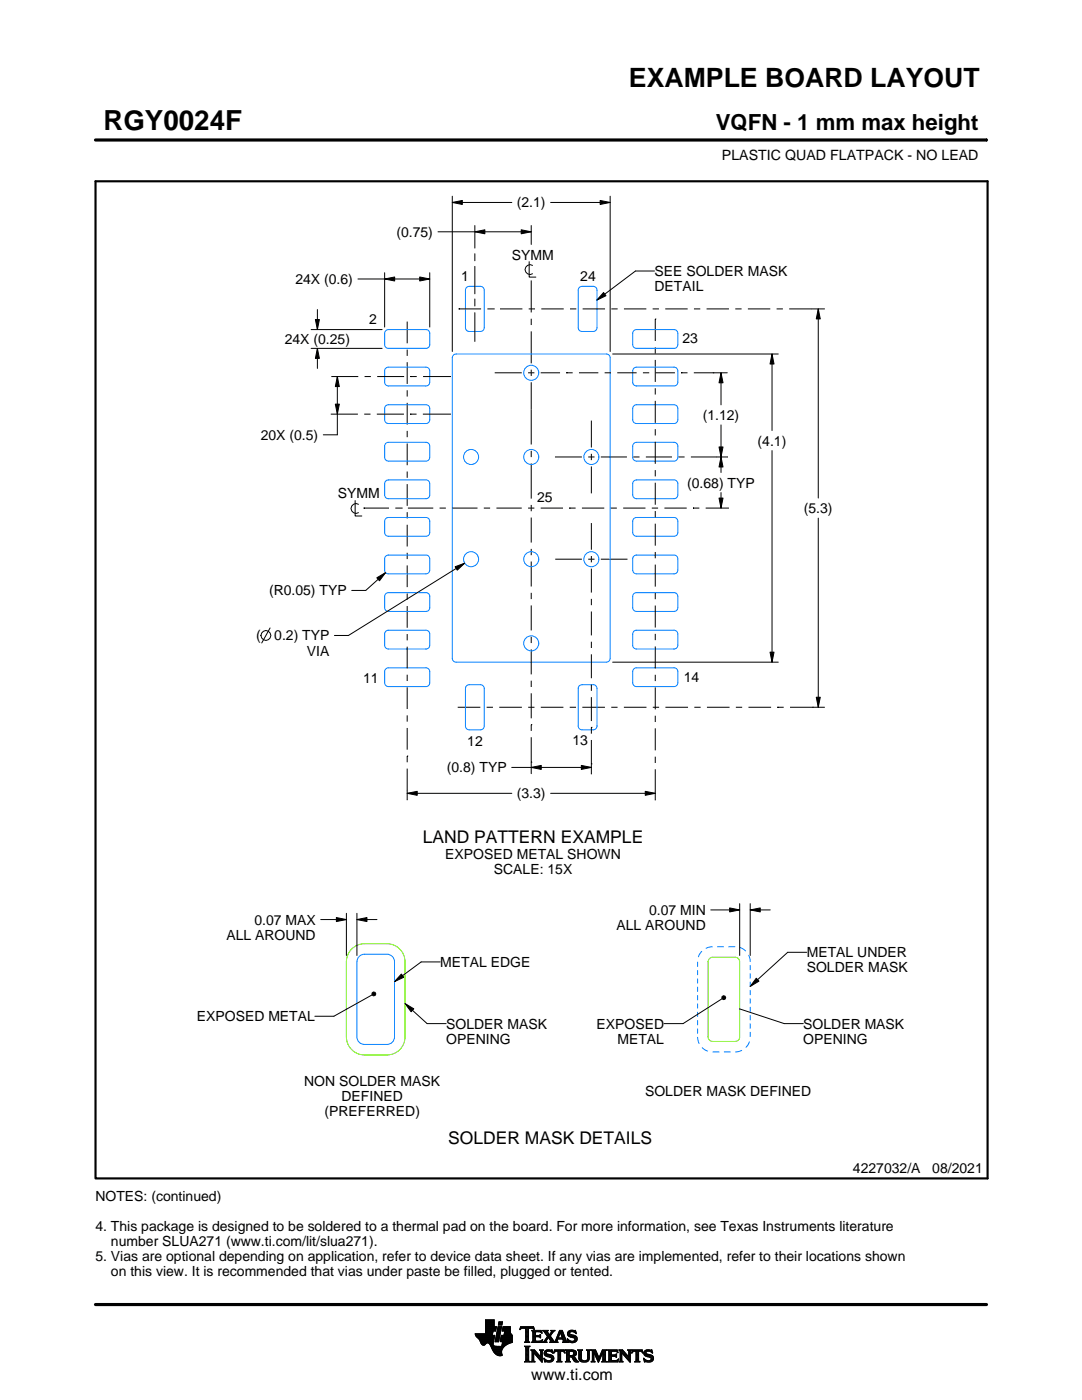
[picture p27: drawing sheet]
<svg xmlns="http://www.w3.org/2000/svg" width="216mm" height="279mm" viewBox="0 0 216 279" stroke-linecap="round" stroke-linejoin="round" font-family="sans-serif">
<defs><g id="words">
<text font-size="5.5" x="20.6" y="26">RGY0024F</text>
<text font-size="5.3" x="125.5" y="17.4">EXAMPLE BOARD LAYOUT</text>
<text font-size="4.4" x="142.8" y="26">VQFN - 1 mm max height</text>
<g font-size="3.5">
<text x="84.4" y="168.3">LAND PATTERN EXAMPLE</text>
<text x="89.4" y="228.3">SOLDER MASK DETAILS</text>
</g>
<text font-size="3.2" x="106" y="275.3">www.ti.com</text>
<g font-size="2.8">
<text x="144.1" y="32">PLASTIC QUAD FLATPACK - NO LEAD</text>
<text x="103.1" y="41.4">(2.1)</text>
<text x="79.1" y="47.3">(0.75)</text>
<text x="102.2" y="51.8">SYMM</text>
<text x="58.9" y="56.7">24X (0.6)</text>
<text x="92" y="56.1">1</text>
<text x="115.8" y="56.1">24</text>
<text x="130.6" y="55.1">SEE SOLDER MASK</text>
<text x="130.6" y="58.1">DETAIL</text>
<text x="73.6" y="64.6">2</text>
<text x="56.8" y="68.6">24X (0.25)</text>
<text x="136.2" y="68.5">23</text>
<text x="140.2" y="83.8">(1.12)</text>
<text x="52" y="87.8">20X (0.5)</text>
<text x="151.2" y="88.9">(4.1)</text>
<text x="67.4" y="99.5">SYMM</text>
<text x="107.2" y="100.2">25</text>
<text x="137.1" y="97.3">(0.68) TYP</text>
<text x="160.4" y="102.4">(5.3)</text>
<text x="53.7" y="118.8">(R0.05) TYP</text>
<text x="51.1" y="127.8">(</text>
<text x="54.7" y="127.8">0.2) TYP</text>
<text x="61.2" y="130.8">VIA</text>
<text x="72.5" y="136.3">11</text>
<text x="136.5" y="136.2">14</text>
<text x="93.2" y="148.8">12</text>
<text x="114.2" y="148.7">13</text>
<text x="89.2" y="154.2">(0.8) TYP</text>
<text x="103.1" y="159.3">(3.3)</text>
<text x="88.8" y="171.4">EXPOSED METAL SHOWN</text>
<text x="98.5" y="174.4">SCALE: 15X</text>
<text x="50.8" y="184.5">0.07 MAX</text>
<text x="123" y="185.6">ALL AROUND</text>
<text x="129.5" y="182.6">0.07 MIN</text>
<text x="45.2" y="187.5">ALL AROUND</text>
<text x="161" y="191.1">METAL UNDER</text>
<text x="87.8" y="193">METAL EDGE</text>
<text x="161" y="194.1">SOLDER MASK</text>
<text x="39.3" y="203.8">EXPOSED METAL</text>
<text x="89" y="205.3">SOLDER MASK</text>
<text x="89" y="208.3">OPENING</text>
<text x="119" y="205.3">EXPOSED</text>
<text x="123.2" y="208.3">METAL</text>
<text x="160.3" y="205.3">SOLDER MASK</text>
<text x="160.3" y="208.3">OPENING</text>
<text x="60.7" y="216.7">NON SOLDER MASK</text>
<text x="68.1" y="219.7">DEFINED</text>
<text x="128.7" y="218.7">SOLDER MASK DEFINED</text>
<text x="64.7" y="222.7">(PREFERRED)</text>
<text x="19" y="239.7">NOTES: (continued)</text>
<text x="170.2" y="234.2">4227032/A</text>
<text x="186" y="234.2">08/2021</text>
<text x="19" y="245.7">4. This package is designed to be soldered to a thermal pad on the board. For more information, see Texas Instruments literature</text>
<text x="19" y="251.7">5. Vias are optional depending on application, refer to device data sheet. If any vias are implemented, refer to their locations shown</text>
<text x="22.1" y="248.7">number SLUA271 (www.ti.com/lit/slua271).</text>
<text x="22.1" y="254.7">on this view. It is recommended that vias under paste be filled, plugged or tented.</text>
</g>
</g></defs>
<g fill="none" stroke="#000" stroke-width=".2">
<path d="M19.1 27.9h177.7M90.3 39.2v31M121.7 39.2v31M196.8 27.7v.5M71.4 55.7h14.4M76.8 55.7l1.9-.4v.8zM76.8 54.4v10.9M83.8 55.3l2 .4-2 .4zM85.8 54.4v10.9M87.4 46.3h18.6M90.3 40.4l1.9-.4v.8zM90.3 40.4h11.8"/>
<path d="M94.8 46.3l1.9-.4v.8zM94.8 45v4.5M94.8 50.6v1.4M94.8 53.2v5.4M94.8 59.7v1.4M104 45.9l2 .4-2 .4zM105.6 52.2v3.1h1.3M106 45v3.8M106 56v6.4M106.3 53a.98 .98 0 0 0-1.5 .8 .98 .98 0 0 0 1.5 .8M109.9 40.4h11.8M119.8 40l1.9 .4-1.9 .4z"/>
<path d="M120.4 58.4l.5 .6-1.8 .9zM130.6 54.1h-3.8l-7.7 5.8M62.1 69.5h14.2M62.1 65.8h14.2M62.9 63.8h.8l-.4 2zM63.3 69.5l.4 2h-.8zM63.3 61.8v4M63.3 69.5v4M66.1 75.1h5.4M67.3 75.1l.4 2h-.8zM67.3 75.1v11.7h-2.8M72.7 75.1h1.3"/>
<path d="M75.3 75.1h5.3M81.3 64.2v4.3M81.3 69.8v1.2M81.3 72.3v4.3M81.3 77.9v1.2M81.9 75.1h.1M81.9 75.1h1.3M84.4 75.1h5.4M89.8 75.1h.1M91.5 61.7h.1M91.5 61.7h4.5M94.8 62.4v5.7"/>
<path d="M97.3 61.7h1.2M98.5 61.7h.1M98.7 74.4h5.4M99.8 61.7h4.4M105.4 74.4h1.2M105.5 61.7h1.3M106 63.6v1.3M106 66.1v6.4M106 73.8v1.2M106 76.3v12.4M107.9 74.4h3.9M108 61.7h4.5"/>
<path d="M113 74.4h.1M113 74.4h1.3M113.7 61.7h1.3M115.5 74.4h3.9M116.3 61.7h4.4M120.6 74.4h1.3M122 61.7h1.2M122.2 70.6h33.1M123.2 74.4h3.8M124.5 61.7h4.5M128.3 74.4h1.2M130.2 61.7h1.3"/>
<path d="M130.7 63.7h.1M130.7 63.7v4.4M130.7 69.3v1.3M130.7 71.8v4.4M130.7 77.5v1.2M130.7 80v4.4M130.8 74.4h3.9M132.7 61.7h4.5M135.9 74.4h.1M135.9 74.4h1.3M138.4 74.4h6.7M138.5 61.7h1.2"/>
<path d="M141 61.7h4.5M142.3 74.4h.1M143.9 74.4l.4 2h-.8zM143.9 74.4v6.4M146.7 61.7h1.3M149.2 61.7h4.5M154 70.6l.4 2h-.8zM154 70.6v15.3M155 61.7h1.2M157.5 61.7h7M163.3 61.7l.4 1.9h-.8zM163.3 61.7v37.7"/>
<path d="M66 82.6h5.4M66.9 80.7h.8l-.4 1.9zM70.9 99.9v3.1h1.3M72.7 82.6h1.2M75.2 82.6h5.4M81.3 80.4v4.3M81.3 86v1.2M81.3 88.5v4.3M81.3 94.1v1.3M81.3 96.6v4.4M81.9 82.6h.1M81.9 82.6h1.2"/>
<path d="M84.4 82.6h5.4M89.8 82.6h.1M106 90v1.2M106 92.5v7M110.7 91.2h5.4M117.4 91.2h1.2M118 83.9v5.4M118 90.6v1.2M118 93.1v5.4M119.9 91.2h5.2M126.4 91.2h1.2M128.9 91.2h5.2"/>
<path d="M130.7 85.7v1.2M130.7 88.2v4.4M130.7 93.8v1.3M130.7 96.3v4.4M135.3 91.2h1.3M137.9 91.2h7.4M143.5 99.4h.8l-.4 2zM143.5 89.2h.8l-.4 2zM143.9 91.2l.4 2h-.8zM143.9 84.8v9.5M143.9 98.3v3.1M154 89.9v42.2"/>
<path d="M71.5 100.6a.98 .98 0 0 0-1.5 .9 .98 .98 0 0 0 1.5 .8M72.6 101.4h.1M72.6 101.4h5M75.2 115.3l1.7-1-1.2 1.6zM76.9 114.3l-3.9 3.5h-2.8M78.9 101.4h1.2M80.1 101.4h.1M81.3 102.2v1.3M81.3 104.7v4.4M81.3 110.3v1.3M81.3 112.8v4.4M81.3 118.4v1.3"/>
<path d="M81.4 101.4h5.1M87.7 101.4h1.3M90.2 101.4h5.1M90.8 113.1l1.9-.7-1.5 1.4zM92.7 112.4l-23.2 14.4h-2.8M96.5 101.4h1.3M99.1 101.4h5M105.4 101.4h1.2M106 100.8v1.2M106 103.3v5M106 109.5v1.3M106 112.1v5"/>
<path d="M106 118.3v1.3M107.9 101.4h4.4M110.8 111.6h5.3M113.6 101.4h.1M113.6 101.4h1.3M116.1 101.4h4.5M117.4 111.6h1.2M118 104.4v5.3M118 111v1.2M118 113.5v4.8M118 119.5v1.3M119.9 111.6h5.3"/>
<path d="M121.8 101.4h1.3M124.3 101.4h4.5M130.1 101.4h1.2M130.7 102v1.2M130.7 104.5v4.4M130.7 110.2v1.2M130.7 112.7v4.4M130.7 118.3v1.3M132.6 101.4h4.4M138.3 101.4h.1M138.3 101.4h1.2M140.8 101.4h4.5"/>
<path d="M145.3 101.4h.1M163.3 103.4v37.7M53.9 125.3l-1.7 3M81.3 120.9v4.4M81.3 126.5v1.3M81.3 129.1v4.3M81.3 134.7v1.2M81.3 137.2v4.3M106 120.8v5M106 127.1v1.2M106 129.6v5M106 135.8v1.3"/>
<path d="M106 138.4v5M118 122v4.8M118 128.1v1.2M118 130.6v4.8M118 136.6v1.3M118 139.1v4.8M122.2 132.1h33.1M130.7 120.8v4.4M130.7 126.5v1.3M130.7 129v4.4M130.7 134.7v1.2M130.7 137.2v4.4"/>
<path d="M153.6 130.2h.8l-.4 1.9zM162.9 139.2h.8l-.4 1.9zM81.3 158.3l1.9-.4v.8zM81.3 150.9h.1M81.3 142.8v1.2M81.3 145.3v4.3M81.3 150.9v1.2M81.3 153.4v6.3M81.3 158.3h20.8M91.3 141.1h4.5M97.1 141.1h1.3M99.6 141.1h4.5"/>
<path d="M102.1 153.2h15.9M105.4 141.1h1.3M106 153.2l2-.4v.8zM106 144.6h.1M106 152.1h.1M106 144.6v1.3M106 147.1v7.3M107.9 141.1h4.5M109.9 158.3h20.8M113.7 141.1h1.2M116 152.8l2 .4-2 .4zM116.2 141.1h4.5"/>
<path d="M118 145.2h.1M118 152.5h.1M118 145.2v1.2M118 147.7v6.8M122 141.1h1.2M124.5 141.1h4.5M128.8 157.9l1.9 .4-1.9 .4zM130.3 141.1h1.2M130.7 142.8v1.3M130.7 145.4v4.3M130.7 151v1.3M130.7 153.5v6.2"/>
<path d="M132.8 141.1h4.5M138.5 141.1h1.3M141.1 141.1h4.5M146.8 141.1h1.3M149.3 141.1h4.6M155.1 141.1h.1M155.1 141.1h1.3M157.6 141.1h6.9M162.2 141.1h.1M64 183.5h5.1M67.1 183.1l2 .4-2 .4zM69.1 182.3v8.4"/>
<path d="M71.2 183.5l2-.4v.8zM71.2 182.3v8.4M71.2 183.5h4M74.2 198.2l.3-.2h.3l.2 .4-.2 .3h-.3l-.3-.2zM74.2 198.6l-7.6 4.2h-3.8M80.1 194.4l.5 .6-1.9 .9zM87.8 192h-3.8l-5.3 3.9M141.8 181.6h5.8M144.1 198.9l.2-.2 .4 .1 .1 .3-.1 .3-.4 .1-.2-.2zM144.1 199.3l-7.8 5h-3.8M145.6 181.2l2 .4-2 .4zM147.6 180.3v10.4"/>
<path d="M149.7 181.6l2-.4v.8zM149.7 181.6h4M149.7 180.3v10.4M150.9 195.2l.5 .6-1.7 1.1zM161 190.1h-3.8l-7.5 6.8M80.8 200.3l1.8 1-.6 .6zM80.8 200.3l4.4 4h3.8M147.6 201.4l8.9 2.9h3.8M94.8 266.2h3.5M94.8 266.3h3.5M94.9 266.4h3.3M94.9 266.5h3.8l-.2 1.2"/>
<path d="M94.9 266.5h3.8M95 266.6h3.7M95 266.7h3.7M95.1 266.8h3.6M95.2 266.9h3.4M95.3 267h3.3M95.4 267.1h3.2M95.5 267.2h3.1M95.6 267.3h3M95.7 267.4h2.8M95.7 267.5h2.8M95.8 267.6h2.7"/>
<path d="M95.8 267.7h2.7M95.9 267.8h2.6M95.9 267.9h2.5M95.9 268h2.5M96 268h1.1M96 268.1h1M96.1 268.2h.8M96.1 268.3h.7M96.2 268.4h.6M96.3 268.4h.4M96.9 266.1h1.4M96.9 266h1.4"/>
<path d="M96.9 265.9h1.4M96.9 265.8h1.5M96.9 265.7h1.5M96.9 264.7l2.2 .1-.2 .9h-.5l-.2 .8M96.9 265.6h2M96.9 265.5h2M96.9 265.4h2M96.9 265.3h2.1M96.9 265.2h2.1M96.9 265.1h2.1M96.9 265h2.1M96.9 264.9h2.1"/>
<path d="M96.9 264.8h2.2M96.9 264.6h1.7M96.9 264.5h1.7M96.9 264.4h1.7M96.9 264.3h1.7M96.9 264.2h1.7M96.9 264.1h1.7M96.9 264h1.7M96.9 263.9h1.7M96.9 263.8h1.7M96.9 263.7h1.7M96.9 263.6h1.7"/>
<path d="M96.9 263.5h1.7M96.9 263.4h1.7M97.5 268h.9M97.6 268.1h.8M97.7 268.2h.7M97.7 268.3h.7M97.8 268.4h.6M97.9 268.5h.6M97.9 268.6h.7M98 268.7h1.1M98 268.8h2.6M98 268.8h2.5"/>
<path d="M98.1 268.9h2.3M98.1 269h2.3M98.1 269.1h2.2M98.2 269.2h2.1M98.2 269.2h2M98.2 269.3h2M98.3 269.4h1.9M98.3 269.5h1.8M98.4 269.6h1.7M98.4 268v.4l.3 .2 2 .1M98.5 269.7h1.6M98.5 267.7l-.1 .3"/>
<path d="M98.5 269.8h1.6M98.6 269.9h1.5M98.6 264.8v-1.4h-1.7v2.8h-2.1l.1 .3 .7 .8 .7 1.1 .3 .1 .6-.5 .4 .1 1 1.8 .8 .6h.8l-.1-1 .8-1M98.6 270h1.5M98.7 270h1.4M98.8 270.1h1.3M98.8 267.7h.7M98.8 267.6h.7M98.8 267.5h.7M98.9 270.2h1.2M98.9 267.4h.7M98.9 267.3h.7"/>
<path d="M98.9 267.2h.7M98.9 267.1h.7M98.9 267h.7M98.9 270.3h1.3M99 266.9h.6M99 266.9h.7M99 266.8h.7M99 266.7h.7M99 266.6h.7M99 266.5h.7M99.1 270.4h1.1M99.1 266.4h.7"/>
<path d="M99.1 266.3h.7M99.1 266.2h.7M99.1 266.1h.7M99.1 266h.7M99.2 265.9h.7M99.2 265.8h.7M99.2 270.4h1M99.2 265.7h.7M99.2 265.6h.7M99.2 265.5h.7M99.3 265.4h.6M99.3 265.4h.7"/>
<path d="M99.3 265.3h.7M99.3 265.2h.7M99.3 265.1h.7M99.3 265h.7M99.4 270.5h.8M99.4 264.9h.7M99.4 264.8h.7M99.4 264.8h.7l-.6 3h-.7zM99.4 264.5l.2-.7h.7l-.2 .7h-.7M99.5 264.4h.6M99.5 264.3h.7M99.5 264.2h.7"/>
<path d="M99.5 264.1h.7M99.5 264h.7M99.5 263.9h.7M99.6 263.8h.7M99.8 270.6h.1M99.8 267.7h2.4M99.8 267.6h2.4M99.8 267.5h2.4M99.9 267.4h2.3M99.9 267.3h2.3M99.9 267.2h2.3M99.9 267.1h2.3"/>
<path d="M99.9 267h2.3M99.9 266.9h2.3M100 266.9h2.2M100 266.8h2.2M100 266.7h2.2M100 266.6h2.2M100 266.5h2.2M100.1 268.6h.7M100.2 268.5h.7M100.2 268.4h.8M100.2 268.4h.9M100.2 268.3h1"/>
<path d="M100.2 268.2h1.2M100.2 265.6h1.6M100.2 268.1h1.4M100.2 265.5h1.6M100.2 268h1.6M100.3 265.4h1.5M100.3 268h1.7M100.3 267.9h1.9M100.3 265.3h1.5M100.3 267.8h1.9M100.3 265.2h1.5M100.3 265.1h1.5"/>
<path d="M100.3 265h1.5M100.4 264.9h1.4M100.4 264.8h1.4M100.6 266.5l.1-.8h-.5l.2-.9h1.4l.1 1.1 .3 .6v1.4l-1.3 .6M100.6 266.4h1.5M100.6 266.3h1.4M100.6 266.2h1.4M100.6 266.1h1.3M100.7 266h1.2M100.7 265.9h1.2M100.7 265.8h1.1M100.7 265.7h1.1"/>
<path d="M102.2 266.5h-2.2l-.2 1.1 .5 .2-.2 .9M103.7 265.3h.1M103.8 265.2h.2M103.8 265h2.8M103.8 264.9h2.7M103.9 264.8h2.6M104.7 267.8h1M104.7 271.8h1.1M104.7 268.7h1M104.8 267.7h.7M104.8 271.7h.8M104.9 265.2h.6"/>
<path d="M104.9 268.9h.6M104.9 267.6h.6M104.9 267.5l-.2 .3M104.9 267.5h.6M104.9 267.4h.6M104.9 267.3h.6M104.9 267.2h.6M104.9 267.1h.6M104.9 267h.6M104.9 266.8h.6M104.9 266.7h.6M104.9 266.6h.6"/>
<path d="M104.9 266.5h.6M104.9 266.4h.6M104.9 266.3h.6M104.9 266.2h.6M104.9 266.1h.6M104.9 265.9h.6M104.9 265.8h.6M104.9 265.7h.6M104.9 265.6h.6M104.9 265.5h.6M104.9 265.4h.6M104.9 265.3h.6"/>
<path d="M104.9 271.5h.6M104.9 269h.6M104.9 271.4h.6M104.9 271.4v-2.4l-.2-.4h1.1l-.3 .4v2.4M104.9 271.4l-.2 .4h1.1l-.3-.4M104.9 271.3h.6M104.9 271.2h.6M104.9 271.1h.6M104.9 271h.6M104.9 270.9h.6M104.9 270.8h.6M104.9 270.6h.6"/>
<path d="M104.9 270.5h.6M104.9 270.4h.6M104.9 270.3h.6M104.9 270.2h.6M104.9 270.1h.6M104.9 270h.6M104.9 269.9h.6M104.9 269.8h.6M104.9 269.6h.6M104.9 269.5h.6M104.9 269.4h.6M104.9 269.3h.6"/>
<path d="M104.9 269.2h.6M104.9 269.1h.6M105.5 267.5l.2 .3M105.5 267.5v-2.3l.7-.1 .4 .3-.1-.6h-2.6l-.1 .6 .4-.3 .7 .1v2.3M105.7 267.8h-1M105.9 271.8h.8M105.9 269.4h.8M106.1 269.5h.7M106.1 267.8h2M106.1 271.7h.5M106.2 269.6h.7M106.2 271.5h.3"/>
<path d="M106.2 265.6h1.8M106.2 269.8h.8M106.2 271.4h.3M106.2 271.4l-.3 .4h.8l-.2-.4M106.2 271.3h.3M106.2 271.2h.3M106.2 271.1h.3M106.2 271h.3M106.2 270.9h.3M106.2 270.8h.3M106.2 270.6h.3M106.2 270.5h.3"/>
<path d="M106.2 270.4h.3M106.2 270.3h.3M106.2 270.2h.3M106.2 270.1h.3M106.2 270h1M106.2 269.9h.9M106.2 269.8v1.6M106.2 269.8l-.3-.4h.8l1.2 1.4M106.3 267.7h1.8M106.3 265.7h1.8M106.3 267.6h.6M106.3 265.8h.6"/>
<path d="M106.3 267.5l-.2 .3M106.3 267.5h.5M106.3 267.4h.5M106.3 267.3h.5M106.3 267.2h.5M106.3 267.1h.5M106.3 267h.5M106.3 266.8h.5M106.3 266.7h1.6M106.3 266.6h1.6M106.3 266.5h.5M106.3 266.4h.5"/>
<path d="M106.3 266.3h.5M106.3 266.2h.5M106.3 266.1h.5M106.3 265.9h.5M106.4 265.2h.2M106.5 270h.1M106.5 270v1.4M106.5 265.3h.1M106.6 270.1h.7M106.7 270.2h.7M106.8 270.3h.7M106.8 265.9l.2-.1h.6l.6 .2-.2-.5h-1.9l.2 .3v1.7"/>
<path d="M106.8 265.9v.6h.8l.3-.2v.7M106.9 270.4h.7M107 270.5h.7M107.1 270.6h.7M107.2 270.8h1M107.3 270.9h.9M107.4 271h.8M107.5 271.1h.7M107.6 271.2h.6M107.6 266.5h.3M107.7 271.3h.5M107.7 269.4h.7"/>
<path d="M107.7 266.8h.2M107.7 267.6h.5M107.8 266.4h.1M107.8 271.4h.4M107.8 267h.1M107.8 265.8h.3M107.8 269.5h.5M107.9 271.5h.3M107.9 269.6h.3M107.9 267l-.3-.2h-.8l.1 .8h.9l.5-.2M107.9 269.8h.3M107.9 270.6h.3"/>
<path d="M107.9 270.5h.3M107.9 270.4h.3M107.9 270.3h.3M107.9 270.2h.3M107.9 270.1h.3M107.9 270h.3M107.9 269.9h.3M107.9 269.8v1M107.9 269.8l-.2-.4h.7l-.2 .4M108 271.7h.2M108 265.9h.1M108 267.5h.2"/>
<path d="M108.1 271.8h.1M108.1 266.1h.1M108.2 267.4h.1M108.2 269.8v2.1l-1.7-1.9M108.2 267.8h.9M108.3 267.4l-.2 .5-2-.1M108.3 265.6h1M108.5 267.7h.5M108.5 271.1l.8 .4h.5l.2-.1-.1-.4-1-.4-.3-.3 .1-.7 .7-.2 .6 .1 .2-.1 .1 .6-.9-.3-.3 .1-.1 .3 1.3 .4 .2 .6M108.5 271.1h.1M108.5 265.7h.7M108.5 271.2h.2"/>
<path d="M108.6 271.3h.2M108.6 270.1h.4M108.6 270h.4M108.6 270.2h.6M108.6 267.6h.4M108.6 271.4h.4M108.6 269.9h.4M108.6 270.3h1M108.6 265.8h.7M108.6 271.5h.8M108.6 269.8h.5M108.7 271.7h1.5"/>
<path d="M108.7 270.4h1.3M108.7 267.5h.3M108.7 271.8h.1M108.7 265.9h.6M108.7 269.6h1.5M108.8 267.4h.3M108.8 270.5h1.5M108.8 266.1h.6M108.8 269.5h1.4M108.8 267.3h.4M108.9 266.2h.6M108.9 267.2h.4"/>
<path d="M108.9 266.3h.6M108.9 270.6h1.5M109 267.1h.3M109 266.4h1M109.1 271.8h.9M109.1 269.4h.7M109.1 267h.9M109.1 266.5h.8M109.1 267.8h-.9M109.2 266.8h.8M109.2 266.6h.6M109.2 266.7h.7"/>
<path d="M109.2 266.7l-.6 .9-.4 .2M109.3 270.8h1.1M109.5 267.1h.6M109.6 267.2h.6M109.7 271.5h.7M109.7 267.3h.6M109.7 267.8l.2-.2-.5-.7-.4 .8 .1 .1M109.7 267.8h1.6M109.7 266.3h.4M109.7 267.4h.6M109.8 270.9h.7M109.8 266.2h.3"/>
<path d="M109.8 266.6l.9 1.2 1-2.3h.5l.8 2.1 .3 .2M109.8 267.5h.6M109.9 266.1h.3M109.9 269.8h.4M109.9 267.6h.6M109.9 267.7h.7M109.9 271.4h.5M109.9 265.9h.4M110 271h.5M110 265.6h.7M110 265.9l-.4 .5-.4-.6 .2-.3h-1.1l.9 1.2M110 265.9l.1-.2-.2-.2h.8l-.9 1.1"/>
<path d="M110 271.3h.5M110 265.8h.4M110 271.1h.5M110 271.2h.5M110.1 269.4h.1M110.1 265.7h.4M110.1 269.9h.2M110.2 270h.1M110.5 270h.1M110.5 269.9h.2M110.5 271.1l-.2 .5-.8 .3-.6-.2-.2 .1-.2-.7M110.5 269.8h.3"/>
<path d="M110.6 269.6h2.1M110.6 269.5h2M110.6 269.4h2M110.7 267.7h.5M110.8 267.6h.4M110.9 267.5h.3M110.9 267.4h.3M111 267.3h.3M111 267.2h1.8M111 267.1h1.8M111.1 267h.3M111.1 271.8h1"/>
<path d="M111.1 266.8h.4M111.2 266.7h.3M111.2 267.5l.1-.2h1l.1 .2M111.2 267.5v.3h.1M111.2 266.6h.3M111.3 266.5h.3M111.3 271.7h.6M111.3 266.4h.3M111.3 271.5h.6M111.3 267.8h-1.6M111.3 269.8h.6M111.4 266.3h.3"/>
<path d="M111.4 271.4h.5M111.4 271.4l-.1-1.7h-.4l-.4 .4 .2-.7h1.9l.1 .7-.3-.4h-.5v1.7M111.4 270.5h.5M111.4 270.4h.5M111.4 270.3h.5M111.4 270.2h.5M111.4 270.1h.5M111.4 270h.5M111.4 269.9h.5M111.4 271.4l-.3 .4h1l-.2-.4M111.4 271.3h.5M111.4 271.2h.5"/>
<path d="M111.4 271.1h.5M111.4 271h.5M111.4 270.9h.5M111.4 270.8h.5M111.4 270.6h.5M111.4 266.2h.3M111.4 266.1h.4M111.5 265.9h.9M111.5 265.8h.8M111.6 265.7h.7M111.6 265.6h.6M111.8 265.9l.4 1.1h-.8z"/>
<path d="M111.9 266.1h.5M111.9 266.2h.5M111.9 266.3h.6M112 266.4h.5M112 266.5h.6M112.1 266.6h.5M112.1 266.7h.6M112.1 266.8h.6M112.2 267h.5M112.2 267.8h1.1M112.3 267.3h.6M112.3 267.4h.6"/>
<path d="M112.4 267.5h.6M112.4 267.5v.3h-.2M112.4 269.8h.3M112.4 267.6h.6M112.4 267.7h.7M112.6 269.9h.1M112.6 270h.2M112.8 271.8h1M112.8 269.4h1.6M113 269.5h1.7M113 271.7h.7M113 269.6h1.9"/>
<path d="M113 271.5h.6M113 269.8h.6M113 271.4h.6M113 271.4l-.2 .4h1l-.2-.4M113 271.3h.6M113 271.2h.6M113 271.1h.6M113 271h.6M113 270.9h.6M113 270.8h1.5M113 270.6h1.6M113 270.5h1.8"/>
<path d="M113 270.4h.6M113 270.3h.6M113 270.2h.6M113 270.1h.6M113 270h.6M113 269.9h.6M113 269.8v1.6M113 269.8l-.2-.4h1.4l.6 .2 .2 .3v.4l-.2 .3-.4 .1M113.2 267.3h.2M113.2 267.4h.3M113.2 266.2h.5M113.2 266.3h.6"/>
<path d="M113.2 266.1h.5M113.3 267.5h.3M113.3 267.8h-1.1M113.3 266.4h.9M113.3 265.9h.4M113.3 267.6h.6M113.3 266.5h1.3M113.3 267.7h1.6M113.3 265.8h.5M113.3 267.8h.2M113.4 266.6h1.5M113.4 265.7h1.5"/>
<path d="M113.4 265.7l.5-.2 .7 .1 .2-.1 .1 .7-.7-.4h-.4l-.1 .3 .1 .2 .9 .2 .4 .3 .1 .5-.3 .5-.6 .2-.7-.2-.2 .1-.2-.7 .9 .5 .5-.1 .1-.3-.2-.3-1.1-.4-.2-.4zM113.5 266.7h1.5M113.5 265.6h1.4M113.6 271.4v-.6h.4l.7 1h.8M113.6 269.9l.1-.2 .7 .2v.4l-.4 .2M113.6 269.9v.6M113.7 267.8h1.1M113.8 266.8h1.3M113.8 265.5h.6M114 268h.4M114.1 270.9h.6M114.2 271h.6"/>
<path d="M114.2 271.1h.7M114.3 271.2h.6M114.3 267h.8M114.3 269.8h.7M114.3 270.4h.6M114.4 271.3h.6M114.4 270.7l1.1 1.1M114.4 270.7h.1M114.4 271.4h.7M114.4 269.9h.6M114.4 270.3h.6M114.5 267.6h.5"/>
<path d="M114.5 270.2h.5M114.5 270h.5M114.5 265.8h.4M114.5 270.1h.5M114.5 271.5h.7M114.6 271.7h.7M114.6 267.1h.6M114.6 267.5h.5M114.7 267.2h.5M114.7 267.4h.5M114.7 265.9h.3M114.7 267.3h.5"/>
<path d="M114.7 271.8h.8M114.8 266.1h.2M114.9 266.2h.1M115.3 269.4h.9M115.4 269.5h.7M115.5 269.6h.5M115.5 269.8h.5M115.5 269.8v1.4l.4 .5 .6 .2 .7-.1 .3-.3 .1-.5M115.5 271h.5M115.5 270.9h.5M115.5 270.8h.5M115.5 270.6h.5"/>
<path d="M115.5 270.5h.5M115.5 270.4h.5M115.5 270.3h.5M115.5 270.2h.5M115.5 270.1h.5M115.5 270h.5M115.5 269.9h.5M115.5 269.8l-.2-.4h.9l-.2 .4M115.5 271.1h.5M115.5 271.2h.5M115.5 271.3h.6M115.6 271.4h.6"/>
<path d="M115.7 271.5h.8M115.8 271.7h1.5M116 271l.2 .4 .5 .2 .4-.2 .2-.4M116 269.8v1.2M116 271.8h1.1M116.8 271.5h.6M117 269.4h.8M117.1 271.4h.4M117.2 269.5h.5M117.2 271.3h.4M117.2 269.6h.4M117.2 271.2h.4"/>
<path d="M117.2 271.1h.4M117.3 269.8h.3M117.3 271h.3M117.3 270.9h.3M117.3 270.8h.3M117.3 270.6h.3M117.3 270.5h.3M117.3 270.4h.3M117.3 270.3h.3M117.3 270.2h.3M117.3 270.1h.3M117.3 270h.3"/>
<path d="M117.3 269.9h.3M117.6 269.8l.2-.4h-.8l.2 .3 .1 1.3M117.6 269.8v1.2M118 271.8h.7M118 269.4h.8M118.1 269.5h.8M118.1 271.7h.5M118.2 269.6h.7M118.2 271.5h.3M118.2 269.8h.8M118.2 271.4h.3M118.2 269.8l-.2-.4h.8l.7 1.6 .7-1.6h.9l-.3 .4"/>
<path d="M118.2 271.4l-.2 .4h.7l-.2-.4M118.2 271.3h.3M118.2 271.2h.3M118.2 271.1h.3M118.2 271h.3M118.2 270.9h.3M118.2 270.8h.3M118.2 270.6h.3M118.2 270.5h.3M118.2 270.4h.3M118.2 270.3h.3M118.2 270.2h.3"/>
<path d="M118.2 270.1h.3M118.2 270h.9M118.2 269.9h.8M118.2 269.8v1.6M118.6 270.1h.5M118.6 270.2h.6M118.7 270.3h.5M118.7 270.4h.6M118.8 270.5h.5M118.8 270.6h.6M118.9 270.8h.5M118.9 270.9h.6"/>
<path d="M119 271h.8M119 271.1h.8M119.1 271.2h.6M119.1 271.3h.6M119.2 271.4h.4M119.2 271.5h.4M119.3 271.7h.2M119.3 271.8h.2M119.6 270.9h.3M119.6 270.8h.3M119.7 270.6h.3M119.7 270.5h.3"/>
<path d="M119.8 270.4h.3M119.8 270.3h.3M119.9 270.2h.3M119.9 270.1h.3M120 270h.8M120 269.9h.8M120 269.8h.8M120.1 271.8h1M120.1 269.6h.7M120.1 269.5h.8M120.2 269.4h.9M120.2 271.7h.7"/>
<path d="M120.3 271.5h.5M120.3 271.4h.5M120.3 271.4l-.2 .4h1l-.3-.4M120.3 271.4v-1.5l-.9 2-.9-2v1.5M120.3 271.3h.5M120.3 271.2h.5M120.3 271.1h.5M120.3 271h.5M120.3 270.9h.5M120.3 270.8h.5M120.3 270.6h.5M120.3 270.5h.5"/>
<path d="M120.3 270.4h.5M120.3 270.3h.5M120.3 270.2h.5M120.3 270.1h.5M120.8 269.8v1.6M121.2 271.8h2M121.2 269.4h1.9M121.4 269.5h1.8M121.4 271.7h1.9M121.5 269.6h1.7M121.5 271.5h1.8M121.5 269.8h.5"/>
<path d="M121.5 271.4h.5M121.5 269.8l-.3-.4h1.9l.2 .6M121.5 269.9h.5M121.5 269.8v1.6M121.5 271.3h.5M121.5 271.2h.5M121.5 271.1h.5M121.5 271h.5M121.5 270.9h.5M121.5 270.8h.5M121.5 270.6h1.5M121.5 270.5h1.5"/>
<path d="M121.5 270.4h1.5M121.5 270.3h.5M121.5 270.2h.5M121.5 270.1h.5M121.5 270h.5M122.6 270.4l.4-.2v.7l-.2-.2h-.8v.7l.2 .1M122.9 270.8h.1M122.9 270.3h.1M123 269.8h.3M123.1 271.4h.3M123.2 269.9h.1M123.3 270h.1"/>
<path d="M123.3 270l-.4-.3h-.8l-.1 .7M123.3 271.3h.1M123.4 271.2h.1M123.4 271.2l-.2 .6h-2l.3-.4M123.4 271.2l-.3 .3h-.4M123.5 271.8h.8M123.5 269.4h.7M123.6 269.5h.7M123.7 271.7h.5M123.7 269.6h.7M123.7 271.5h.4M123.7 269.8h.8"/>
<path d="M123.7 271.4h.4M123.7 271.4l-.2 .4h.8l-.2-.4M123.7 271.3h.4M123.7 271.2h.4M123.7 271.1h.4M123.7 271h.4M123.7 270.9h.4M123.7 270.8h.4M123.7 270.6h.4M123.7 270.5h.4M123.7 270.4h.4M123.7 270.3h.4"/>
<path d="M123.7 270.2h.4M123.7 270.1h.4M123.7 270h1M123.7 269.9h.9M123.7 269.8v1.6M123.7 269.8l-.2-.4h.7l1.2 1.4 .1-1M124.1 270v1.4M124.1 270h.1M124.2 270.1h.6M124.2 270.2h.7M124.3 270.3h.7M124.4 270.4h.7"/>
<path d="M124.5 270.5h.7M124.6 270.6h.7M124.7 270.8h1.1M124.8 270.9h1M124.9 271h.9M125 271.1h.8M125.1 271.2h.7M125.2 271.3h.6M125.2 269.4h.8M125.3 271.4h.5M125.4 269.5h.5M125.4 271.5h.4"/>
<path d="M125.4 269.6h.4M125.5 269.8h.3M125.5 269.8l-.3-.4h.8l-.2 .4M125.5 270.4h.3M125.5 270.3h.3M125.5 270.2h.3M125.5 270.1h.3M125.5 270h.3M125.5 269.9h.3M125.5 270.6h.3M125.5 270.5h.3M125.5 271.7h.3"/>
<path d="M125.6 271.8h.2M125.8 269.8v2.1l-1.7-1.9M126 270h.1M126.1 269.9h.1M126.1 269.8h.3M126.1 269.6h2.1M126.2 269.5h2M126.2 269.4h2M126.6 271.8h1.1M126.9 271.7h.6M126.9 271.5h.5M126.9 269.8h.5"/>
<path d="M126.9 271.4h.5M126.9 271.4v-1.7h-.5l-.3 .4 .1-.7h1.9l.2 .7-.4-.4h-.5v1.7M126.9 270.5h.5M126.9 270.4h.5M126.9 270.3h.5M126.9 270.2h.5M126.9 270.1h.5M126.9 270h.5M126.9 269.9h.5M126.9 271.4l-.3 .4h1.1l-.3-.4M126.9 271.3h.5M126.9 271.2h.5"/>
<path d="M126.9 271.1h.5M126.9 271h.5M126.9 270.9h.5M126.9 270.8h.5M126.9 270.6h.5M128 269.8h.3M128.1 269.9h.2M128.2 270h.1M128.4 271.1h.1M128.4 271.2h.2M128.5 271.3h.2M128.5 270.1h.4"/>
<path d="M128.5 270h.4M128.5 270.2h.6M128.5 271.4h.4M128.5 269.9h.4M128.5 270.3h1M128.5 271.5h.8M128.5 269.8h.5M128.6 271.7h1.5M128.6 270.4h1.3M128.6 271.8h.1M128.6 269.6h1.5M128.7 270.5h1.5"/>
<path d="M128.7 269.5h1.4M128.8 270.6h1.5M128.9 271.8h1M129 269.4h.7M129.1 270.8l-.6-.4 .1-.7 .5-.3 .8 .1 .2-.1 .1 .7-.8-.4-.4 .1-.1 .2 1.3 .5 .2 .6M129.1 270.8l.7 .2v.4l-.6 .1-.8-.4M129.2 270.8h1.1M129.6 271.5h.7M129.6 270.9h.8M129.8 269.8h.4M129.8 271.4h.5M129.9 271h.5"/>
<path d="M129.9 271.3h.5M129.9 271.1h.5M129.9 271.2h.5M129.9 269.4h.2M130 269.9h.2M130.1 270h.1M130.4 271.1l-.3 .5-.7 .3-.6-.2-.2 .1-.2-.7"/>
<circle cx="53" cy="126.8" r=".98"/>
</g>
<g fill="#000">
<path d="M76.8 55.7l1.9-.4v.8zM83.8 55.3l2 .4-2 .4zM90.3 40.4l1.9-.4v.8zM94.8 46.3l1.9-.4v.8zM104 45.9l2 .4-2 .4zM120.4 58.4l.5 .6-1.8 .9zM119.8 40l1.9 .4-1.9 .4zM62.9 63.8h.8l-.4 2zM63.3 69.5l.4 2h-.8zM67.3 75.1l.4 2h-.8zM143.9 74.4l.4 2h-.8zM154 70.6l.4 2h-.8z"/>
<path d="M163.3 61.7l.4 1.9h-.8zM66.9 80.7h.8l-.4 1.9zM143.9 91.2l.4 2h-.8zM143.5 89.2h.8l-.4 2zM75.2 115.3l1.7-1-1.2 1.6zM90.8 113.1l1.9-.7-1.5 1.4zM143.5 99.4h.8l-.4 2zM153.6 130.2h.8l-.4 1.9zM81.3 158.3l1.9-.4v.8zM106 153.2l2-.4v.8zM116 152.8l2 .4-2 .4zM128.8 157.9l1.9 .4-1.9 .4z"/>
<path d="M162.9 139.2h.8l-.4 1.9zM67.1 183.1l2 .4-2 .4zM71.2 183.5l2-.4v.8zM74.2 198.2l.3-.2h.3l.2 .4-.2 .3h-.3l-.3-.2zM80.1 194.4l.5 .6-1.9 .9zM144.1 198.9l.2-.2 .4 .1 .1 .3-.1 .3-.4 .1-.2-.2zM145.6 181.2l2 .4-2 .4zM149.7 181.6l2-.4v.8zM150.9 195.2l.5 .6-1.7 1.1zM80.8 200.3l1.8 1-.6 .6z"/>
</g>
<path d="M19.1 36.2h178v199h-178z" fill="none" stroke="#000" stroke-width=".43"/>
<path d="M19 27.9h177.8M19 260.3h177.8" fill="none" stroke="#000" stroke-width=".63"/>
<g fill="none" stroke="#0080ff" stroke-width=".2">
<path d="M93.1 57.4l.5-.2 2.3-.1a.75 .75 0 0 1 .7 .8v7.5a.75 .75 0 0 1-.7 .7h-2.3a.75 .75 0 0 1-.7-.7v-7.5zM115.6 57.4l.5-.2 2.3-.1a.75 .75 0 0 1 .7 .8v7.5a.75 .75 0 0 1-.7 .7h-2.3a.75 .75 0 0 1-.7-.7v-7.5zM77 66l.5-.2h7.5a.75 .75 0 0 1 .8 .7v2.3a.75 .75 0 0 1-.8 .7h-7.5a.75 .75 0 0 1-.7-.7v-2.3zM77 73.5l.5-.2h7.5a.75 .75 0 0 1 .8 .7v2.3a.75 .75 0 0 1-.8 .7h-7.5a.75 .75 0 0 1-.7-.7v-2.3zM90.5 70.9l.5-.3h30a.75 .75 0 0 1 .7 .8v60a.75 .75 0 0 1-.7 .7h-30a.75 .75 0 0 1-.7-.7v-60zM126.5 73.5l.5-.2h7.5a.75 .75 0 0 1 .7 .7l.1 2.3a.75 .75 0 0 1-.8 .7h-7.5a.75 .75 0 0 1-.8-.7v-2.3zM126.5 66l.5-.2h7.5a.75 .75 0 0 1 .7 .7l.1 2.3a.75 .75 0 0 1-.8 .7h-7.5a.75 .75 0 0 1-.8-.7v-2.3zM77 81l.5-.2h7.5a.75 .75 0 0 1 .8 .7v2.3a.75 .75 0 0 1-.8 .7h-7.5a.75 .75 0 0 1-.7-.7v-2.3zM77 88.5l.5-.2h7.5a.75 .75 0 0 1 .8 .7v2.3a.75 .75 0 0 1-.8 .7h-7.5a.75 .75 0 0 1-.7-.7v-2.3zM77 96l.5-.2h7.5a.75 .75 0 0 1 .8 .7v2.3a.75 .75 0 0 1-.8 .7h-7.5a.75 .75 0 0 1-.7-.7v-2.3zM126.5 96l.5-.2h7.5a.75 .75 0 0 1 .7 .7l.1 2.3a.75 .75 0 0 1-.8 .7h-7.5a.75 .75 0 0 1-.8-.7v-2.3zM126.5 88.5l.5-.2h7.5a.75 .75 0 0 1 .7 .7l.1 2.3a.75 .75 0 0 1-.8 .7h-7.5a.75 .75 0 0 1-.8-.7v-2.3z"/>
<path d="M126.5 81l.5-.2h7.5a.75 .75 0 0 1 .7 .7l.1 2.3a.75 .75 0 0 1-.8 .7h-7.5a.75 .75 0 0 1-.8-.7v-2.3zM77 103.5l.5-.2h7.5a.75 .75 0 0 1 .8 .7v2.3a.75 .75 0 0 1-.8 .7h-7.5a.75 .75 0 0 1-.7-.7v-2.3zM77 118.5l.5-.2h7.5a.75 .75 0 0 1 .8 .7v2.3a.75 .75 0 0 1-.8 .7h-7.5a.75 .75 0 0 1-.7-.7v-2.3zM77 111l.5-.2h7.5a.75 .75 0 0 1 .8 .7v2.3a.75 .75 0 0 1-.8 .7h-7.5a.75 .75 0 0 1-.7-.7v-2.3zM126.5 118.5l.5-.2h7.5a.75 .75 0 0 1 .7 .7l.1 2.3a.75 .75 0 0 1-.8 .7h-7.5a.75 .75 0 0 1-.8-.7v-2.3zM126.5 111l.5-.2h7.5a.75 .75 0 0 1 .7 .7l.1 2.3a.75 .75 0 0 1-.8 .7h-7.5a.75 .75 0 0 1-.8-.7v-2.3zM126.5 103.5l.5-.2h7.5a.75 .75 0 0 1 .7 .7l.1 2.3a.75 .75 0 0 1-.8 .7h-7.5a.75 .75 0 0 1-.8-.7v-2.3zM77 133.5l.5-.2h7.5a.75 .75 0 0 1 .8 .7v2.3a.75 .75 0 0 1-.8 .7h-7.5a.75 .75 0 0 1-.7-.7v-2.3zM77 126l.5-.2h7.5a.75 .75 0 0 1 .8 .7v2.3a.75 .75 0 0 1-.8 .7h-7.5a.75 .75 0 0 1-.7-.7v-2.3zM93.1 136.9l.5-.3h2.3a.75 .75 0 0 1 .7 .8v7.5a.75 .75 0 0 1-.7 .7h-2.3a.75 .75 0 0 1-.7-.7v-7.5zM115.6 136.9l.5-.3h2.3a.75 .75 0 0 1 .7 .8v7.5a.75 .75 0 0 1-.7 .7h-2.3a.75 .75 0 0 1-.7-.7v-7.5zM126.5 133.5l.5-.2h7.5a.75 .75 0 0 1 .7 .7l.1 2.3a.75 .75 0 0 1-.8 .7h-7.5a.75 .75 0 0 1-.8-.7v-2.3z"/>
<path d="M126.5 126l.5-.2h7.5a.75 .75 0 0 1 .7 .7l.1 2.3a.75 .75 0 0 1-.8 .7h-7.5a.75 .75 0 0 1-.8-.7v-2.3zM71.8 190.7l.9-.3h4.5a1.5 1.5 0 0 1 1.5 1.5v15a1.5 1.5 0 0 1-1.5 1.5h-4.5a1.5 1.5 0 0 1-1.5-1.5v-15l.1-.4zM139.2 191.9v1M139.2 193.6v1M139.2 195.3v1M139.2 196.9v1M139.2 198.6v1M140.1 189.8l-.8 1.2M142.2 188.9l-1.4 .4M143.1 188.9h1.3M145.3 188.9h1.4M147.6 189.1l1.2 .7"/>
<path d="M149.4 190.6l.3 1.3M149.7 192.6v1M149.7 194.3v1M149.7 195.9v1M149.7 197.6v1M149.7 199.3v1M139.2 200.3v1M139.2 201.9v1M139.2 203.6v1M139.2 205.3v1M139.2 206.9l.3 1.4M140.1 209.1l1.2 .7"/>
<path d="M142.2 209.9h1.3M144.4 209.9h1.4M148.1 209.6l-1.4 .3M149.5 207.9l-.7 1.2M149.7 200.9v1M149.7 202.6v1M149.7 204.3v1M149.7 205.9v1"/>
<circle cx="106" cy="74.4" r="1.5"/>
<circle cx="94" cy="91.2" r="1.5"/>
<circle cx="106" cy="91.2" r="1.5"/>
<circle cx="118" cy="91.2" r="1.5"/>
<circle cx="94" cy="111.6" r="1.5"/>
<circle cx="106" cy="111.6" r="1.5"/>
<circle cx="118" cy="111.6" r="1.5"/>
<circle cx="106" cy="128.4" r="1.5"/>
</g>
<path d="M70.2 189.4a3.6 3.6 0 0 1 2.5-1.1h4.5a3.6 3.6 0 0 1 3.6 3.6v15a3.6 3.6 0 0 1-3.6 3.6h-4.5a3.6 3.6 0 0 1-3.6-3.6v-15a3.6 3.6 0 0 1 1.1-2.5zM141.6 191.3l.6-.3h4.5l.6 .3 .3 .4v15.2a.9 .9 0 0 1-.9 .9h-4.5a.9 .9 0 0 1-.9-.9v-15z" fill="none" stroke="#6ef200" stroke-width=".2"/>
<use href="#words"/>
</svg>
